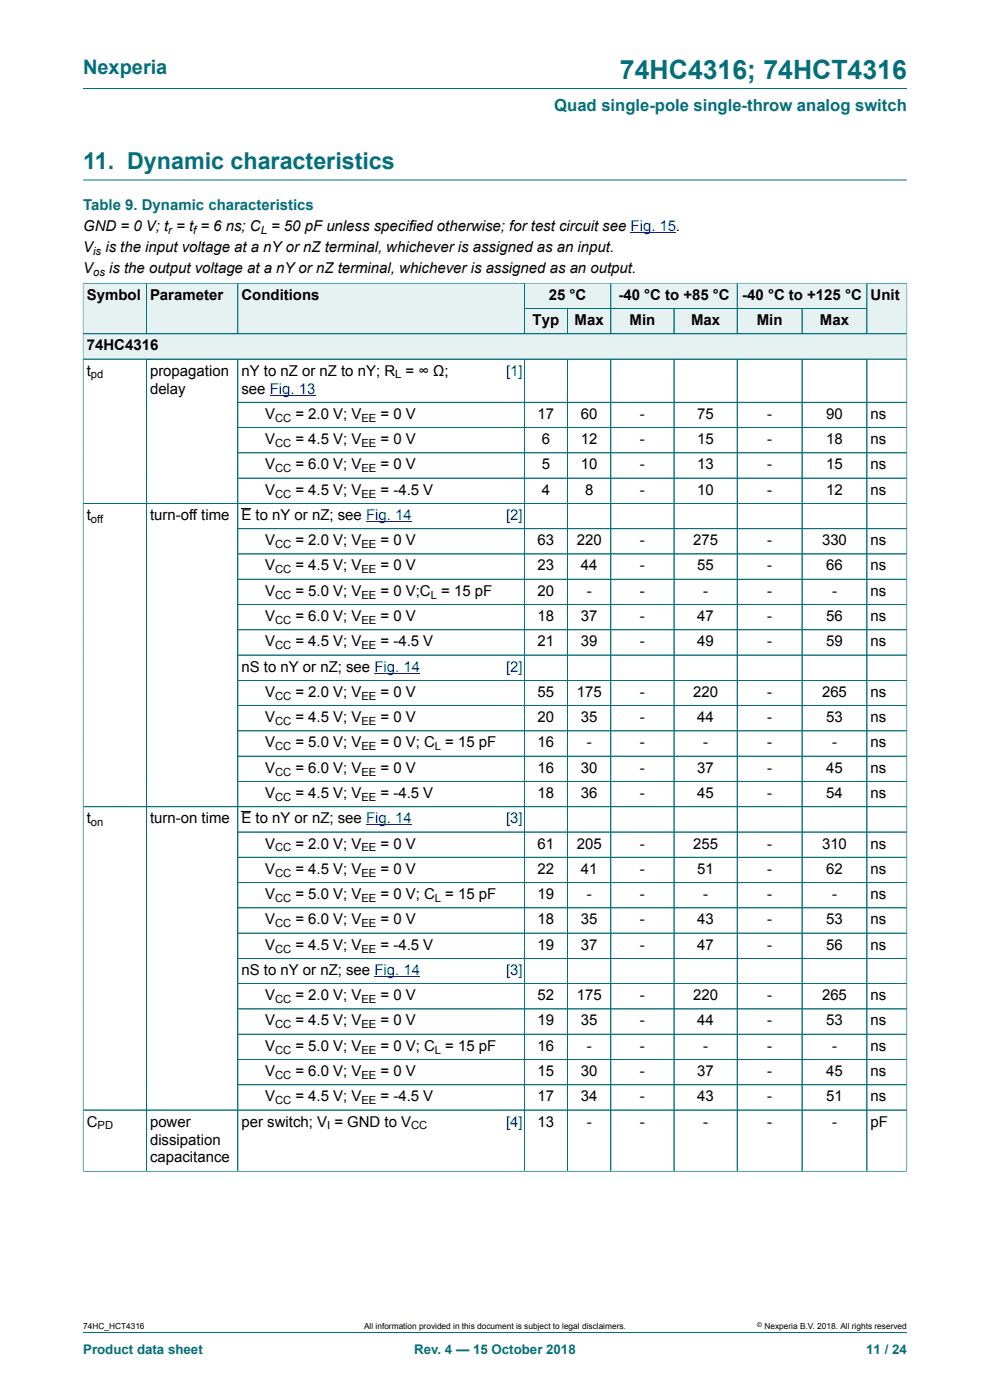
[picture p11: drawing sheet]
<svg xmlns="http://www.w3.org/2000/svg" width="210mm" height="297mm" viewBox="0 0 210 297" stroke-linecap="round" stroke-linejoin="round" font-family="sans-serif">
<defs><g id="words">
<text font-size="5.6" fill="#036f7b" x="131.5" y="16.8">74HC4316; 74HCT4316</text>
<text font-size="4.9" fill="#036f7b" x="17.6" y="35.9">11. Dynamic characteristics</text>
<text font-size="4.2" fill="#036f7b" x="17.6" y="15.6">Nexperia</text>
<text font-size="3.5" fill="#036f7b" x="117.6" y="23.7">Quad single-pole single-throw analog switch</text>
<text font-size="3.2" fill="#036f7b" x="17.6" y="44.5">Table 9. Dynamic characteristics</text>
<g font-size="3.2">
<text x="17.6" y="49.1">GND = 0 V; t = t = 6 ns; C = 50 pF unless specified otherwise; for test circuit see Fig. 15.</text>
<text x="17.6" y="53.5">V</text>
<text x="22.4" y="53.5">is the input voltage at a nY or nZ terminal, whichever is assigned as an input.</text>
<text x="17.6" y="58">V</text>
<text x="23.1" y="58">is the output voltage at a nY or nZ terminal, whichever is assigned as an output.</text>
<text x="18.4" y="63.6">Symbol</text>
<text x="31.8" y="63.6">Parameter</text>
<text x="51.2" y="63.6">Conditions</text>
<text x="116.4" y="63.6">25 °C</text>
<text x="131.2" y="63.6">-40 °C to +85 °C</text>
<text x="157.5" y="63.6">-40 °C to +125 °C</text>
<text x="184.7" y="63.6">Unit</text>
<text x="113" y="69">Typ</text>
<text x="121.9" y="69">Max</text>
<text x="133.5" y="69">Min</text>
<text x="146.6" y="69">Max</text>
<text x="160.5" y="69">Min</text>
<text x="173.9" y="69">Max</text>
<text x="18.4" y="74.3">74HC4316</text>
<text x="18.4" y="79.7">t</text>
<text x="31.8" y="79.7">propagation</text>
<text x="31.8" y="83.5">delay</text>
<text x="51.2" y="79.7">nY to nZ or nZ to nY; R = ∞ Ω;</text>
<text x="51.2" y="83.5">see Fig. 13</text>
<text x="56.2" y="88.8">V</text>
<text x="62.7" y="88.8">= 2.0 V; V</text>
<text x="80.7" y="88.8">= 0 V</text>
<text x="114" y="88.8">17</text>
<text x="123.2" y="88.8">60</text>
<text x="135.7" y="88.8">-</text>
<text x="147.9" y="88.8">75</text>
<text x="162.7" y="88.8">-</text>
<text x="175.2" y="88.8">90</text>
<text x="184.7" y="88.8">ns</text>
<text x="56.2" y="94.2">V</text>
<text x="62.7" y="94.2">= 4.5 V; V</text>
<text x="80.7" y="94.2">= 0 V</text>
<text x="114.9" y="94.2">6</text>
<text x="123.2" y="94.2">12</text>
<text x="135.7" y="94.2">-</text>
<text x="147.9" y="94.2">15</text>
<text x="162.7" y="94.2">-</text>
<text x="175.2" y="94.2">18</text>
<text x="184.7" y="94.2">ns</text>
<text x="56.2" y="99.6">V</text>
<text x="62.7" y="99.6">= 6.0 V; V</text>
<text x="80.7" y="99.6">= 0 V</text>
<text x="114.9" y="99.6">5</text>
<text x="123.2" y="99.6">10</text>
<text x="135.7" y="99.6">-</text>
<text x="147.9" y="99.6">13</text>
<text x="162.7" y="99.6">-</text>
<text x="175.2" y="99.6">15</text>
<text x="184.7" y="99.6">ns</text>
<text x="56.2" y="104.9">V</text>
<text x="62.7" y="104.9">= 4.5 V; V</text>
<text x="80.7" y="104.9">= -4.5 V</text>
<text x="114.9" y="104.9">4</text>
<text x="124.1" y="104.9">8</text>
<text x="135.7" y="104.9">-</text>
<text x="147.9" y="104.9">10</text>
<text x="162.7" y="104.9">-</text>
<text x="175.2" y="104.9">12</text>
<text x="184.7" y="104.9">ns</text>
<text x="18.4" y="110.3">t</text>
<text x="31.8" y="110.3">turn-off time</text>
<text x="51.2" y="110.3">E to nY or nZ; see Fig. 14</text>
<text x="56.2" y="115.7">V</text>
<text x="62.7" y="115.7">= 2.0 V; V</text>
<text x="80.7" y="115.7">= 0 V</text>
<text x="114" y="115.7">63</text>
<text x="122.3" y="115.7">220</text>
<text x="135.7" y="115.7">-</text>
<text x="147" y="115.7">275</text>
<text x="162.7" y="115.7">-</text>
<text x="174.4" y="115.7">330</text>
<text x="184.7" y="115.7">ns</text>
<text x="56.2" y="121">V</text>
<text x="62.7" y="121">= 4.5 V; V</text>
<text x="80.7" y="121">= 0 V</text>
<text x="114" y="121">23</text>
<text x="123.2" y="121">44</text>
<text x="135.7" y="121">-</text>
<text x="147.9" y="121">55</text>
<text x="162.7" y="121">-</text>
<text x="175.2" y="121">66</text>
<text x="184.7" y="121">ns</text>
<text x="56.2" y="126.4">V</text>
<text x="56.2" y="131.7">V</text>
<text x="62.7" y="126.4">= 5.0 V; V</text>
<text x="62.7" y="131.7">= 6.0 V; V</text>
<text x="80.7" y="126.4">= 0 V;C = 15 pF</text>
<text x="80.7" y="131.7">= 0 V</text>
<text x="114" y="126.4">20</text>
<text x="114" y="131.7">18</text>
<text x="123.2" y="131.7">37</text>
<text x="124.5" y="126.4">-</text>
<text x="135.7" y="126.4">-</text>
<text x="135.7" y="131.7">-</text>
<text x="147.9" y="131.7">47</text>
<text x="149.1" y="126.4">-</text>
<text x="162.7" y="126.4">-</text>
<text x="162.7" y="131.7">-</text>
<text x="175.2" y="131.7">56</text>
<text x="176.5" y="126.4">-</text>
<text x="184.7" y="126.4">ns</text>
<text x="184.7" y="131.7">ns</text>
<text x="56.2" y="137.1">V</text>
<text x="62.7" y="137.1">= 4.5 V; V</text>
<text x="80.7" y="137.1">= -4.5 V</text>
<text x="114" y="137.1">21</text>
<text x="123.2" y="137.1">39</text>
<text x="135.7" y="137.1">-</text>
<text x="147.9" y="137.1">49</text>
<text x="162.7" y="137.1">-</text>
<text x="175.2" y="137.1">59</text>
<text x="184.7" y="137.1">ns</text>
<text x="51.2" y="142.5">nS to nY or nZ; see Fig. 14</text>
<text x="56.2" y="147.8">V</text>
<text x="62.7" y="147.8">= 2.0 V; V</text>
<text x="80.7" y="147.8">= 0 V</text>
<text x="114" y="147.8">55</text>
<text x="122.3" y="147.8">175</text>
<text x="135.7" y="147.8">-</text>
<text x="147" y="147.8">220</text>
<text x="162.7" y="147.8">-</text>
<text x="174.4" y="147.8">265</text>
<text x="184.7" y="147.8">ns</text>
<text x="56.2" y="153.2">V</text>
<text x="62.7" y="153.2">= 4.5 V; V</text>
<text x="80.7" y="153.2">= 0 V</text>
<text x="114" y="153.2">20</text>
<text x="123.2" y="153.2">35</text>
<text x="135.7" y="153.2">-</text>
<text x="147.9" y="153.2">44</text>
<text x="162.7" y="153.2">-</text>
<text x="175.2" y="153.2">53</text>
<text x="184.7" y="153.2">ns</text>
<text x="56.2" y="158.6">V</text>
<text x="62.7" y="158.6">= 5.0 V; V</text>
<text x="80.7" y="158.6">= 0 V; C = 15 pF</text>
<text x="114" y="158.6">16</text>
<text x="124.5" y="158.6">-</text>
<text x="135.7" y="158.6">-</text>
<text x="149.1" y="158.6">-</text>
<text x="162.7" y="158.6">-</text>
<text x="176.5" y="158.6">-</text>
<text x="184.7" y="158.6">ns</text>
<text x="56.2" y="163.9">V</text>
<text x="62.7" y="163.9">= 6.0 V; V</text>
<text x="80.7" y="163.9">= 0 V</text>
<text x="114" y="163.9">16</text>
<text x="123.2" y="163.9">30</text>
<text x="135.7" y="163.9">-</text>
<text x="147.9" y="163.9">37</text>
<text x="162.7" y="163.9">-</text>
<text x="175.2" y="163.9">45</text>
<text x="184.7" y="163.9">ns</text>
<text x="56.2" y="169.3">V</text>
<text x="62.7" y="169.3">= 4.5 V; V</text>
<text x="80.7" y="169.3">= -4.5 V</text>
<text x="114" y="169.3">18</text>
<text x="123.2" y="169.3">36</text>
<text x="135.7" y="169.3">-</text>
<text x="147.9" y="169.3">45</text>
<text x="162.7" y="169.3">-</text>
<text x="175.2" y="169.3">54</text>
<text x="184.7" y="169.3">ns</text>
<text x="18.4" y="174.6">t</text>
<text x="31.8" y="174.6">turn-on time</text>
<text x="51.2" y="174.6">E to nY or nZ; see Fig. 14</text>
<text x="56.2" y="180">V</text>
<text x="56.2" y="185.4">V</text>
<text x="62.7" y="180">= 2.0 V; V</text>
<text x="62.7" y="185.4">= 4.5 V; V</text>
<text x="80.7" y="180">= 0 V</text>
<text x="80.7" y="185.4">= 0 V</text>
<text x="114" y="180">61</text>
<text x="114" y="185.4">22</text>
<text x="122.3" y="180">205</text>
<text x="123.2" y="185.4">41</text>
<text x="135.7" y="180">-</text>
<text x="135.7" y="185.4">-</text>
<text x="147" y="180">255</text>
<text x="147.9" y="185.4">51</text>
<text x="162.7" y="180">-</text>
<text x="162.7" y="185.4">-</text>
<text x="174.4" y="180">310</text>
<text x="175.2" y="185.4">62</text>
<text x="184.7" y="180">ns</text>
<text x="184.7" y="185.4">ns</text>
<text x="56.2" y="190.7">V</text>
<text x="62.7" y="190.7">= 5.0 V; V</text>
<text x="80.7" y="190.7">= 0 V; C = 15 pF</text>
<text x="114" y="190.7">19</text>
<text x="124.5" y="190.7">-</text>
<text x="135.7" y="190.7">-</text>
<text x="149.1" y="190.7">-</text>
<text x="162.7" y="190.7">-</text>
<text x="176.5" y="190.7">-</text>
<text x="184.7" y="190.7">ns</text>
<text x="56.2" y="196.1">V</text>
<text x="62.7" y="196.1">= 6.0 V; V</text>
<text x="80.7" y="196.1">= 0 V</text>
<text x="114" y="196.1">18</text>
<text x="123.2" y="196.1">35</text>
<text x="135.7" y="196.1">-</text>
<text x="147.9" y="196.1">43</text>
<text x="162.7" y="196.1">-</text>
<text x="175.2" y="196.1">53</text>
<text x="184.7" y="196.1">ns</text>
<text x="56.2" y="201.5">V</text>
<text x="62.7" y="201.5">= 4.5 V; V</text>
<text x="80.7" y="201.5">= -4.5 V</text>
<text x="114" y="201.5">19</text>
<text x="123.2" y="201.5">37</text>
<text x="135.7" y="201.5">-</text>
<text x="147.9" y="201.5">47</text>
<text x="162.7" y="201.5">-</text>
<text x="175.2" y="201.5">56</text>
<text x="184.7" y="201.5">ns</text>
<text x="51.2" y="206.8">nS to nY or nZ; see Fig. 14</text>
<text x="56.2" y="212.2">V</text>
<text x="62.7" y="212.2">= 2.0 V; V</text>
<text x="80.7" y="212.2">= 0 V</text>
<text x="114" y="212.2">52</text>
<text x="122.3" y="212.2">175</text>
<text x="135.7" y="212.2">-</text>
<text x="147" y="212.2">220</text>
<text x="162.7" y="212.2">-</text>
<text x="174.4" y="212.2">265</text>
<text x="184.7" y="212.2">ns</text>
<text x="56.2" y="217.5">V</text>
<text x="62.7" y="217.5">= 4.5 V; V</text>
<text x="80.7" y="217.5">= 0 V</text>
<text x="114" y="217.5">19</text>
<text x="123.2" y="217.5">35</text>
<text x="135.7" y="217.5">-</text>
<text x="147.9" y="217.5">44</text>
<text x="162.7" y="217.5">-</text>
<text x="175.2" y="217.5">53</text>
<text x="184.7" y="217.5">ns</text>
<text x="56.2" y="222.9">V</text>
<text x="62.7" y="222.9">= 5.0 V; V</text>
<text x="80.7" y="222.9">= 0 V; C = 15 pF</text>
<text x="114" y="222.9">16</text>
<text x="124.5" y="222.9">-</text>
<text x="135.7" y="222.9">-</text>
<text x="149.1" y="222.9">-</text>
<text x="162.7" y="222.9">-</text>
<text x="176.5" y="222.9">-</text>
<text x="184.7" y="222.9">ns</text>
<text x="56.2" y="228.3">V</text>
<text x="56.2" y="233.6">V</text>
<text x="62.7" y="228.3">= 6.0 V; V</text>
<text x="62.7" y="233.6">= 4.5 V; V</text>
<text x="80.7" y="228.3">= 0 V</text>
<text x="80.7" y="233.6">= -4.5 V</text>
<text x="114" y="228.3">15</text>
<text x="114" y="233.6">17</text>
<text x="123.2" y="228.3">30</text>
<text x="123.2" y="233.6">34</text>
<text x="135.7" y="228.3">-</text>
<text x="135.7" y="233.6">-</text>
<text x="147.9" y="228.3">37</text>
<text x="147.9" y="233.6">43</text>
<text x="162.7" y="228.3">-</text>
<text x="162.7" y="233.6">-</text>
<text x="175.2" y="228.3">45</text>
<text x="175.2" y="233.6">51</text>
<text x="184.7" y="228.3">ns</text>
<text x="184.7" y="233.6">ns</text>
<text x="18.4" y="239">C</text>
<text x="31.8" y="239">power</text>
<text x="51.2" y="239">per switch; V = GND to V</text>
<text x="114" y="239">13</text>
<text x="124.5" y="239">-</text>
<text x="135.7" y="239">-</text>
<text x="149.1" y="239">-</text>
<text x="162.7" y="239">-</text>
<text x="176.5" y="239">-</text>
<text x="184.7" y="239">pF</text>
<text x="31.8" y="242.8">dissipation</text>
<text x="31.8" y="246.6">capacitance</text>
</g>
<g font-size="3.2" fill="#00f">
<text x="107.3" y="79.7">[1]</text>
<text x="107.3" y="110.3">[2]</text>
<text x="107.3" y="142.5">[2]</text>
<text x="107.3" y="174.6">[3]</text>
<text x="107.3" y="206.8">[3]</text>
<text x="107.3" y="239">[4]</text>
</g>
<g font-size="2.8" fill="#036f7b">
<text x="17.6" y="287.2">Product data sheet</text>
<text x="87.9" y="287.2">Rev. 4 — 15 October 2018</text>
<text x="183.7" y="287.2">11 / 24</text>
</g>
<g font-size="2.4">
<text x="35.7" y="49.7">r</text>
<text x="41" y="49.7">f</text>
<text x="55.3" y="49.7">L</text>
<text x="19.8" y="54.1">is</text>
<text x="19.8" y="58.6">os</text>
<text x="19.3" y="80.3">pd</text>
<text x="83.8" y="80.3">L</text>
<text x="58.3" y="89.5">CC</text>
<text x="76.7" y="89.5">EE</text>
<text x="58.3" y="94.8">CC</text>
<text x="76.7" y="94.8">EE</text>
<text x="58.3" y="100.2">CC</text>
<text x="76.7" y="100.2">EE</text>
<text x="58.3" y="105.6">CC</text>
<text x="76.7" y="105.6">EE</text>
<text x="19.3" y="110.9">off</text>
<text x="58.3" y="116.3">CC</text>
<text x="76.7" y="116.3">EE</text>
<text x="58.3" y="121.6">CC</text>
<text x="76.7" y="121.6">EE</text>
<text x="58.3" y="127">CC</text>
<text x="76.7" y="127">EE</text>
<text x="91.4" y="127">L</text>
<text x="58.3" y="132.4">CC</text>
<text x="58.3" y="137.7">CC</text>
<text x="76.7" y="132.4">EE</text>
<text x="76.7" y="137.7">EE</text>
<text x="58.3" y="148.5">CC</text>
<text x="76.7" y="148.5">EE</text>
<text x="58.3" y="153.8">CC</text>
<text x="76.7" y="153.8">EE</text>
<text x="58.3" y="159.2">CC</text>
<text x="76.7" y="159.2">EE</text>
<text x="92.3" y="159.2">L</text>
<text x="58.3" y="164.5">CC</text>
<text x="76.7" y="164.5">EE</text>
<text x="58.3" y="169.9">CC</text>
<text x="76.7" y="169.9">EE</text>
<text x="19.3" y="175.3">on</text>
<text x="58.3" y="180.6">CC</text>
<text x="58.3" y="186">CC</text>
<text x="76.7" y="180.6">EE</text>
<text x="76.7" y="186">EE</text>
<text x="58.3" y="191.3">CC</text>
<text x="76.7" y="191.3">EE</text>
<text x="92.3" y="191.3">L</text>
<text x="58.3" y="196.7">CC</text>
<text x="76.7" y="196.7">EE</text>
<text x="58.3" y="202.1">CC</text>
<text x="76.7" y="202.1">EE</text>
<text x="58.3" y="212.8">CC</text>
<text x="76.7" y="212.8">EE</text>
<text x="58.3" y="218.2">CC</text>
<text x="76.7" y="218.2">EE</text>
<text x="58.3" y="223.5">CC</text>
<text x="76.7" y="223.5">EE</text>
<text x="92.3" y="223.5">L</text>
<text x="58.3" y="228.9">CC</text>
<text x="76.7" y="228.9">EE</text>
<text x="20.7" y="239.6">PD</text>
<text x="58.3" y="234.2">CC</text>
<text x="69.4" y="239.6">I</text>
<text x="76.7" y="234.2">EE</text>
<text x="87.2" y="239.6">CC</text>
</g>
<g font-size="1.8">
<text x="17.6" y="282">74HC_HCT4316</text>
<text x="77.2" y="282">All information provided in this document is subject to legal disclaimers.</text>
<text x="162.2" y="282">Nexperia B.V. 2018. All rights reserved</text>
</g>
<text font-size="1.4" x="160.6" y="281.6">©</text>
</g></defs>
<path d="M17.6 18.8h174.8M17.6 38.2h174.8M111.2 60.1h18.4v5.3h-18.4z" fill="none" stroke="#036f7b" stroke-width=".21"/>
<path d="M133.8 49.4h9.7" fill="none" stroke="#00f" stroke-width=".21"/>
<path d="M111.3 60.2h18.2v5.2h-18.2z" fill="#e6f1f2"/>
<path d="M129.6 60.1h26.8v5.3h-26.8z" fill="none" stroke="#036f7b" stroke-width=".21"/>
<path d="M129.6 60.2h26.7v5.2h-26.7z" fill="#e6f1f2"/>
<path d="M156.4 60.1h27.5v5.3h-27.5z" fill="none" stroke="#036f7b" stroke-width=".21"/>
<path d="M156.4 60.2h27.4v5.2h-27.4z" fill="#e6f1f2"/>
<path d="M17.6 60v10.8h13.4v-10.7h-13.4" fill="none" stroke="#036f7b" stroke-width=".21"/>
<path d="M17.7 60.2h13.3v10.5h-13.3z" fill="#e6f1f2"/>
<path d="M31 60.1h19.4v10.7h-19.4z" fill="none" stroke="#036f7b" stroke-width=".21"/>
<path d="M31.1 60.2h19.3v10.5h-19.3z" fill="#e6f1f2"/>
<path d="M110.2 60.1h-59.8v10.7h59.8" fill="none" stroke="#036f7b" stroke-width=".21"/>
<path d="M50.5 60.2h59.7v10.5h-59.7z" fill="#e6f1f2"/>
<path d="M110.2 60.1h1v10.7h-1" fill="none" stroke="#036f7b" stroke-width=".21"/>
<g fill="#e6f1f2">
<path d="M110.2 60.2h1v10.5h-1z"/>
<path d="M111.3 65.5h9v5.2h-9z"/>
</g>
<path d="M111.2 65.4h9.2v5.4h-9.2z" fill="none" stroke="#036f7b" stroke-width=".21"/>
<path d="M120.5 65.5h9v5.2h-9z" fill="#e6f1f2"/>
<path d="M120.4 65.4h9.2v5.4h-9.2z" fill="none" stroke="#036f7b" stroke-width=".21"/>
<path d="M129.6 65.5h13.3v5.2h-13.3z" fill="#e6f1f2"/>
<path d="M129.6 65.4h13.4v5.4h-13.4z" fill="none" stroke="#036f7b" stroke-width=".21"/>
<path d="M143 65.5h13.3v5.2h-13.3z" fill="#e6f1f2"/>
<path d="M143 65.4h13.4v5.4h-13.4z" fill="none" stroke="#036f7b" stroke-width=".21"/>
<path d="M156.4 65.5h13.7v5.2h-13.7z" fill="#e6f1f2"/>
<path d="M156.4 65.4h13.7v5.4h-13.7z" fill="none" stroke="#036f7b" stroke-width=".21"/>
<path d="M170.2 65.5h13.6v5.2h-13.6z" fill="#e6f1f2"/>
<path d="M192.4 60v10.8h-22.3v-5.4h13.8M192.4 60.1h-8.5v10.7" fill="none" stroke="#036f7b" stroke-width=".21"/>
<path d="M184 60.2h8.3v10.5h-8.3z" fill="#e6f1f2"/>
<path d="M17.6 70.8h174.8v5.4h-174.8z" fill="none" stroke="#036f7b" stroke-width=".21"/>
<path d="M17.7 70.9h174.6v5.2h-174.6z" fill="#e6f1f2"/>
<g fill="none" stroke="#036f7b" stroke-width=".21">
<path d="M17.6 76.2h174.8M17.6 60.2v188.3M17.7 60.1h174.6M17.7 70.8h174.6M31 60.2v10.5M31 76.2v172.3M50.4 60.2v10.5M50.4 76.2v172.3M111.2 60.2v10.5M111.2 76.2v172.3M111.3 65.4h72.5M120.4 65.5v5.2"/>
<path d="M120.4 76.2v172.3M129.6 60.2v10.5M129.6 76.2v172.3M143 65.5v5.2M143 76.2v172.3M156.4 60.2v10.5M156.4 76.2v172.3M170.1 65.5v5.2M170.1 76.2v172.3M183.9 60.2v10.5M183.9 76.2v172.3M192.4 60.2v188.3"/>
<path d="M50.4 85.3h142M50.4 90.7h142M50.4 96.1h142M17.6 106.8h174.8M50.4 101.4h142M50.4 112.2h142M50.4 117.5h142M50.4 122.9h142M50.4 128.2h142M50.4 133.6h142M50.4 139h142M50.4 144.3h142"/>
<path d="M50.4 149.7h142M50.4 155.1h142M50.4 160.4h142M50.4 165.8h142M50.4 176.5h142M192.4 171.1h-174.8M50.4 181.9h142M50.4 187.2h142M50.4 192.6h142M50.4 198h142M50.4 203.3h142M50.4 208.7h142"/>
<path d="M50.4 214h142M50.4 219.4h142M50.4 224.8h142M50.4 230.1h142M192.4 235.5h-174.8M17.6 248.5h174.8M17.6 282.6h174.8"/>
</g>
<path d="M57.2 83.8h9.7M77.7 110.6h9.7M79.4 142.8h9.7M77.7 175h9.7M79.4 207.2h9.7" fill="none" stroke="#00f" stroke-width=".21"/>
<path d="M51.2 107.8h2.1M51.2 172.1h2.1" fill="none" stroke="#000" stroke-width=".21"/>
<use href="#words"/>
</svg>
